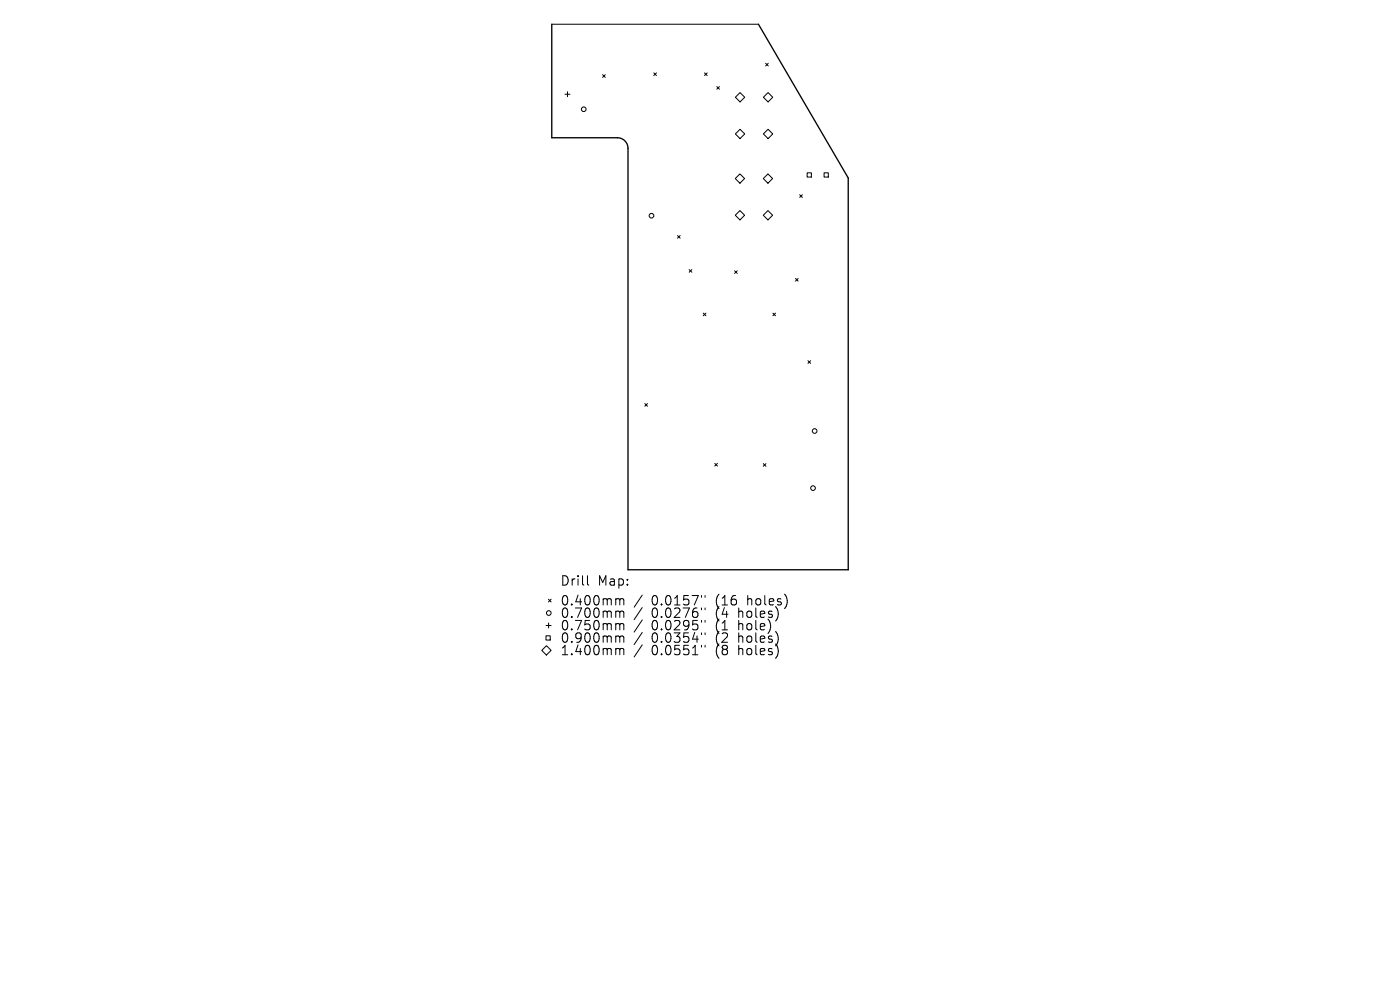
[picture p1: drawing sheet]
<svg xmlns="http://www.w3.org/2000/svg" width="297mm" height="210mm" viewBox="0 0 297 210" stroke-linecap="round" stroke-linejoin="round" font-family="sans-serif">
<defs><g id="words">
<g font-size="2.8">
<text x="118.9" y="124.5">Drill</text>
<text x="126.8" y="124.5">Map:</text>
<text x="118.9" y="128.7">0.400mm</text>
<text x="118.9" y="131.3">0.700mm</text>
<text x="138.2" y="128.7">0.0157&quot;</text>
<text x="138.2" y="131.3">0.0276&quot;</text>
<text x="151.8" y="128.7">(16</text>
<text x="151.8" y="131.3">(4</text>
<text x="156.6" y="131.3">holes)</text>
<text x="158.6" y="128.7">holes)</text>
<text x="118.9" y="133.9">0.750mm</text>
<text x="118.9" y="136.6">0.900mm</text>
<text x="138.2" y="133.9">0.0295&quot;</text>
<text x="138.2" y="136.6">0.0354&quot;</text>
<text x="151.8" y="133.9">(1</text>
<text x="151.8" y="136.6">(2</text>
<text x="156.6" y="133.9">hole)</text>
<text x="156.6" y="136.6">holes)</text>
<text x="118.9" y="139.2">1.400mm</text>
<text x="138.2" y="139.2">0.0551&quot;</text>
<text x="151.8" y="139.2">(8</text>
<text x="156.6" y="139.2">holes)</text>
</g>
</g></defs>
<path d="M117.1 5.1v24.1h13.9a2.25 2.25 0 0 1 2.2 2.3v89.4h46.7v-83.1l-19-32.7" fill="none" stroke="#000" stroke-width=".28"/>
<g fill="none" stroke="#000" stroke-width=".21">
<path d="M117.1 5.1h43.8M119.9 20h1M120.4 19.5v1M127.8 15.8l.6 .6M128.4 15.8l-.6 .6M138.7 15.5l.6 .5M139.3 15.5l-.6 .5M149.5 15.5l.5 .5M150 15.5l-.5 .5M152.1 18.4l.5 .5M152.6 18.4l-.5 .5M162.4 13.4l.6 .6"/>
<path d="M163 13.4l-.6 .6M156 37.9l1-1 1 1-1 1zM156 20.6l1-1 1 1-1 1zM157 27.4l1 1-1 1-1-1zM161.9 37.9l1-1 1 1-1 1zM162 20.6l.9-1 1 1-1 1zM162.9 27.4l1 1-1 1-.9-1zM171.2 36.7h.9v.9h-.9zM174.8 36.7h.9v.9h-.9zM143.7 50l.6 .5M144.3 50l-.6 .5M146.2 57.2l.6 .5"/>
<path d="M146.8 57.2l-.6 .5M155.8 57.4l.6 .6M156 45.7l1-1 1 1-1 .9zM156.4 57.4l-.6 .6M161.9 45.7l1-1 1 1-1 .9zM168.8 59.1l.5 .5M169.3 59.1l-.5 .5M169.6 41.3l.6 .6M170.2 41.3l-.6 .6M149.2 66.4l.6 .6M149.8 66.4l-.6 .6M164 66.4l.5 .6"/>
<path d="M164.5 66.4l-.5 .6M171.4 76.5l.6 .6M172 76.5l-.6 .6M136.8 85.6l.6 .6M137.4 85.6l-.6 .6M151.6 98.3l.6 .6M152.2 98.3l-.6 .6M161.9 98.4l.6 .5M162.5 98.4l-.6 .5M115.8 134.9h.9v.9h-.9zM115.9 132.7h1M115.9 137l1 1-1 1-1-1z"/>
<path d="M116.3 127.1l.6 .6M116.4 132.2v1M116.9 127.1l-.6 .6M124.6 122.1v1.7l.3 .3M131.2 127l.3 .3M131.2 129.6l.3 .3M131.2 132.3l.3 .3M131.2 134.9l.3 .3M131.2 137.6l.3 .2M131.5 127.3v1M131.5 129.9v1.1M131.5 132.6v1"/>
<path d="M131.5 135.2v1M131.5 137.8v1.1M131.5 127.3l.3-.3 .4 .1 .1 1.2M131.5 129.9l.3-.3 .4 .1 .1 1.3M131.5 132.6l.3-.3 .4 .1 .1 1.2M131.5 135.2l.3-.3 .4 .1 .1 1.2M131.5 137.8l.3-.2 .4 .1 .1 1.2M136.2 126.2l-1.7 2.6M136.2 128.9l-1.7 2.5M136.2 131.5l-1.7 2.6M136.2 134.2l-1.7 2.5M136.2 136.8l-1.7 2.6"/>
<path d="M148.8 126.3v.4M148.8 129v.4M148.8 131.6v.4M148.8 134.2v.4M148.8 136.9v.4M149.6 126.3v.4M149.6 129v.4M149.6 131.6v.4M149.6 134.2v.4M149.6 136.9v.4M165 134.8v1.4M165 137.5v1.3"/>
<path d="M165.1 130l-.1 .9M166.9 126.9v1.3"/>
<circle cx="123.8" cy="23.2" r=".5"/>
<circle cx="138.2" cy="45.8" r=".5"/>
<circle cx="172.8" cy="91.4" r=".5"/>
<circle cx="172.5" cy="103.5" r=".5"/>
<circle cx="116.4" cy="130" r=".5"/>
</g>
<use href="#words"/>
</svg>
